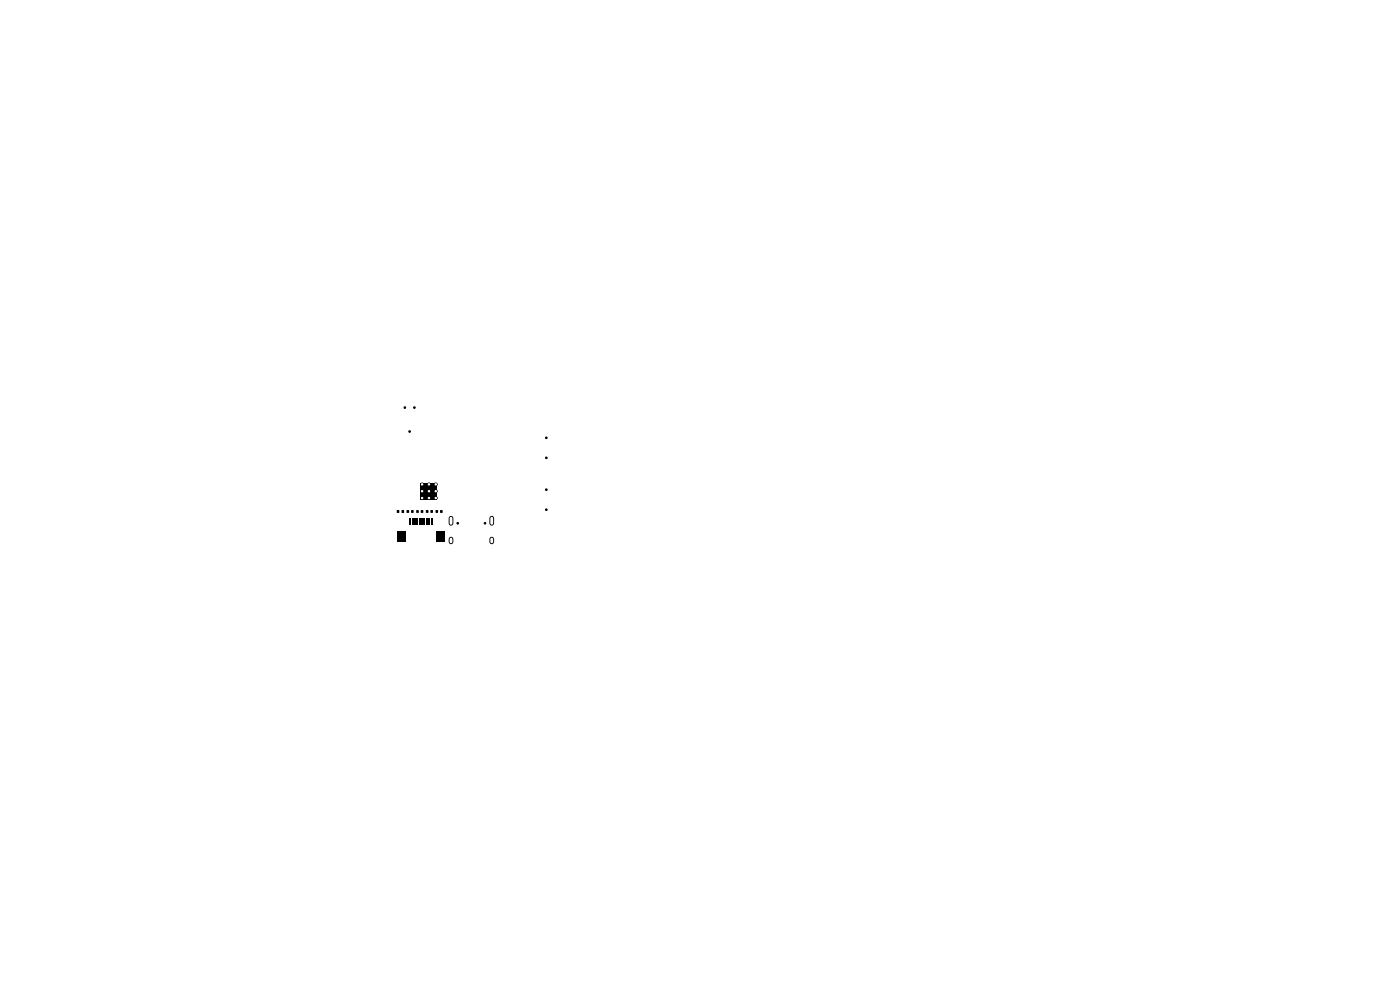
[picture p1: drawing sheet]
<svg xmlns="http://www.w3.org/2000/svg" width="297mm" height="210mm" viewBox="0 0 297 210" stroke-linecap="round" stroke-linejoin="round" font-family="sans-serif">
<g fill="#000">
<path d="M84.2 108.2h.5v.6h-.5zM84.3 112.8h1.7v2.2h-1.7zM85.2 108.2h.5v.6h-.5zM86.3 108.2h.5v.6h-.5zM86.9 110h.3v1.3h-.3zM87.2 108.2h.5v.6h-.5zM87.4 110h.3v1.3h-.3zM87.9 110h.3v1.3h-.3zM88.3 108.2h.5v.6h-.5zM88.4 110h.3v1.3h-.3zM88.9 110h.3v1.3h-.3zM89.3 108.2h.5v.6h-.5z"/>
<path d="M89.4 110h.3v1.3h-.3zM89.9 110h.3v1.3h-.3zM90.4 108.2h.5v.6h-.5zM90.4 110h.3v1.3h-.3zM90.9 110h.3v1.3h-.3zM91.3 108.2h.5v.6h-.5zM91.4 110h.3v1.3h-.3zM92.4 108.2h.5v.6h-.5zM92.5 112.8h1.8v2.2h-1.8zM89.3 102.5h3.4v3.5h-3.4zM93.4 108.2h.5v.6h-.5z"/>
</g>
<g fill="#000" stroke="#000" stroke-width=".21">
<circle cx="85.9" cy="86.5" r=".17"/>
<circle cx="86.9" cy="91.5" r=".17"/>
<circle cx="87.9" cy="86.5" r=".17"/>
<circle cx="115.9" cy="92.9" r=".17"/>
<circle cx="115.9" cy="97.1" r=".17"/>
<circle cx="89.5" cy="104.2" r=".3"/>
<circle cx="89.6" cy="105.7" r=".3"/>
<circle cx="89.6" cy="102.7" r=".3"/>
<circle cx="91" cy="104.2" r=".3"/>
<circle cx="91" cy="105.7" r=".3"/>
<circle cx="91" cy="102.7" r=".3"/>
<circle cx="92.4" cy="104.2" r=".3"/>
<circle cx="92.4" cy="105.7" r=".3"/>
<circle cx="92.4" cy="102.7" r=".3"/>
<circle cx="97.1" cy="111" r=".17"/>
<circle cx="102.9" cy="111" r=".17"/>
<circle cx="115.9" cy="108.1" r=".17"/>
<circle cx="115.9" cy="103.9" r=".17"/>
</g>
<path d="M95.7 109.9v1.1M95.7 114.4v.6M104.3 109.9v1.1M104.3 114.4v.6" fill="none" stroke="#000" stroke-width="1"/>
<g fill="#fff" stroke="#fff" stroke-width=".21">
<circle cx="92.4" cy="102.7" r=".15"/>
<circle cx="92.4" cy="104.2" r=".15"/>
<circle cx="92.5" cy="105.6" r=".15"/>
<circle cx="91" cy="102.7" r=".15"/>
<circle cx="91" cy="104.2" r=".15"/>
<circle cx="91" cy="105.6" r=".15"/>
<circle cx="89.6" cy="102.7" r=".15"/>
<circle cx="89.6" cy="104.2" r=".15"/>
<circle cx="89.6" cy="105.6" r=".15"/>
</g>
<path d="M95.7 109.9v1.1M95.7 114.4v.6M104.3 109.9v1.1M104.3 114.4v.6" fill="none" stroke="#fff" stroke-width=".6"/>
</svg>
